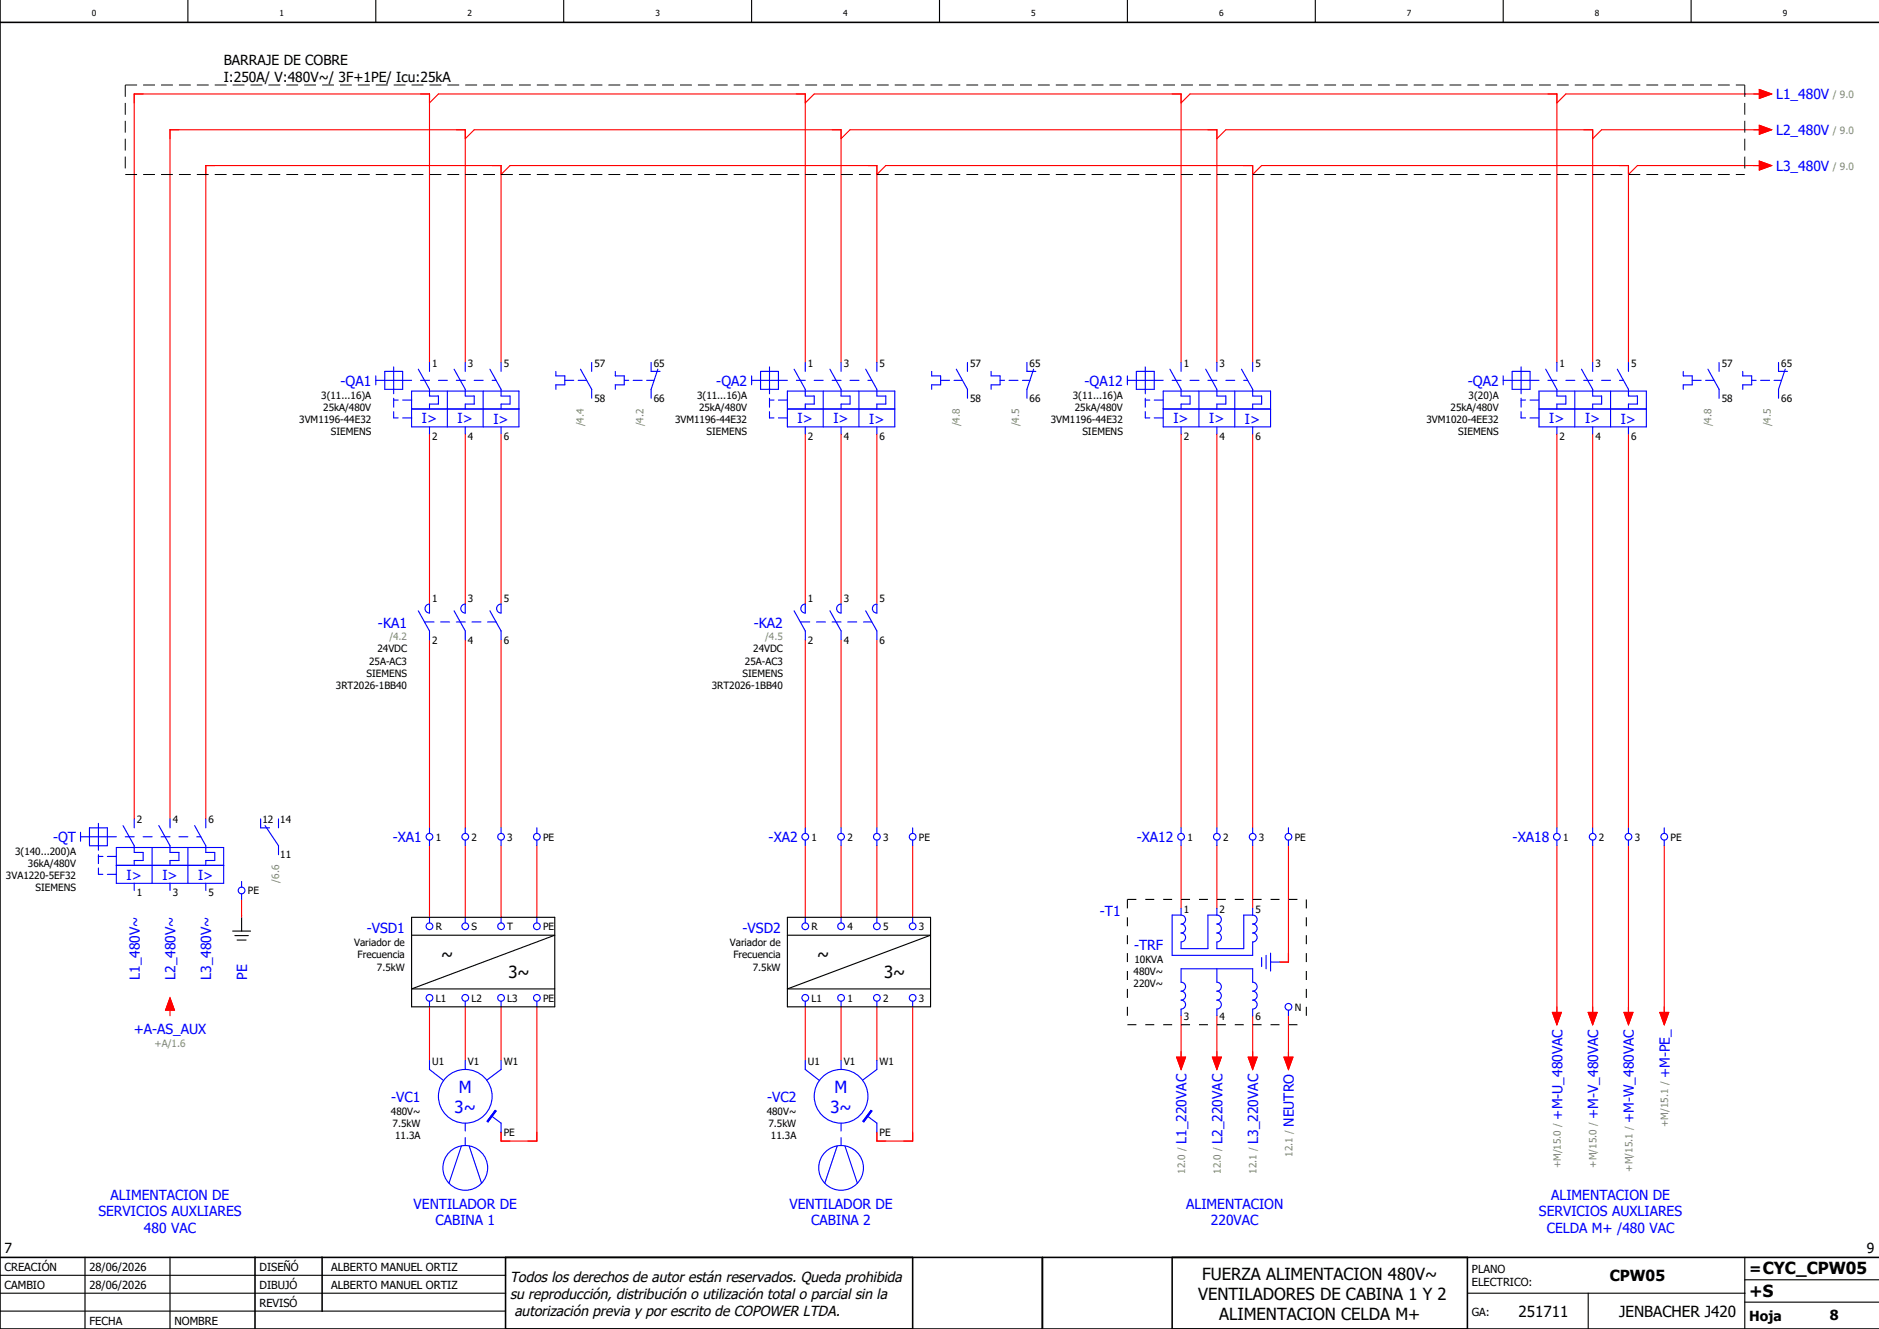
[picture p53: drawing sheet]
<svg xmlns="http://www.w3.org/2000/svg" width="420mm" height="297mm" viewBox="0 0 420 297" stroke-linecap="round" stroke-linejoin="round" font-family="sans-serif">
<defs><g id="words">
<g font-size="3.7">
<text x="98.6" y="214.5">~</text>
<text x="182.6" y="214.5">~</text>
<text x="113.6" y="218.5">3~</text>
<text x="197.6" y="218.5">3~</text>
<text x="268.7" y="286">FUERZA ALIMENTACION 480V~</text>
<text x="267.8" y="290.5">VENTILADORES DE CABINA 1 Y 2</text>
<text x="391" y="289.8">+S</text>
<text x="272.5" y="295">ALIMENTACION CELDA M+</text>
</g>
<g font-size="3.7" fill="#00f">
<text x="102.6" y="244.2">M</text>
<text x="186.6" y="244.2">M</text>
<text x="101.6" y="248.7">3~</text>
<text x="185.6" y="248.7">3~</text>
</g>
<g font-size="3.4">
<text x="359.8" y="286.4">CPW05</text>
<text x="391" y="284.6">=CYC_CPW05</text>
<text x="339.4" y="294.4">251711</text>
<text x="361.9" y="294.4">JENBACHER J420</text>
</g>
<g font-size="3.2">
<text x="114" y="286.5">Todos los derechos de autor están reservados. Queda prohibida</text>
<text x="114" y="290.2">su reproducción, distribución o utilización total o parcial sin la</text>
<text x="115" y="294">autorización previa y por escrito de COPOWER LTDA.</text>
</g>
<g font-size="3.1">
<text x="50" y="14.6">BARRAJE DE COBRE</text>
<text x="50" y="18.4">I:250A/ V:480V~/ 3F+1PE/ Icu:25kA</text>
<text x="1" y="280">7</text>
<text x="417.3" y="280">9</text>
<text x="391" y="295.2">Hoja</text>
<text x="409" y="295">8</text>
</g>
<g font-size="3.1" fill="#00f">
<text x="397" y="22.2">L1_480V</text>
<text x="397" y="30.2">L2_480V</text>
<text x="397" y="38.2">L3_480V</text>
<text x="76.1" y="86.2">-QA1</text>
<text x="160.1" y="86.2">-QA2</text>
<text x="242.4" y="86.2">-QA12</text>
<text x="328.1" y="86.2">-QA2</text>
<text x="94.3" y="94.6">I&gt;</text>
<text x="102.3" y="94.6">I&gt;</text>
<text x="110.3" y="94.6">I&gt;</text>
<text x="178.3" y="94.6">I&gt;</text>
<text x="186.3" y="94.6">I&gt;</text>
<text x="194.3" y="94.6">I&gt;</text>
<text x="262.3" y="94.6">I&gt;</text>
<text x="270.3" y="94.6">I&gt;</text>
<text x="278.3" y="94.6">I&gt;</text>
<text x="346.3" y="94.6">I&gt;</text>
<text x="354.3" y="94.6">I&gt;</text>
<text x="362.3" y="94.6">I&gt;</text>
<text x="84.5" y="140.2">-KA1</text>
<text x="168.5" y="140.2">-KA2</text>
<text x="11.9" y="188.2">-QT</text>
<text x="87.8" y="188.2">-XA1</text>
<text x="171.8" y="188.2">-XA2</text>
<text x="254.1" y="188.2">-XA12</text>
<text x="338.1" y="188.2">-XA18</text>
<text x="28.3" y="196.6">I&gt;</text>
<text x="36.3" y="196.6">I&gt;</text>
<text x="44.3" y="196.6">I&gt;</text>
<text x="82" y="208.6">-VSD1</text>
<text x="166" y="208.6">-VSD2</text>
<text x="245.9" y="204.6">-T1</text>
<text x="253.5" y="212.2">-TRF</text>
<text x="31.2" y="219" transform="rotate(-90 31.2 219)">L1_480V~</text>
<text x="39.2" y="219" transform="rotate(-90 39.2 219)">L2_480V~</text>
<text x="47.2" y="219" transform="rotate(-90 47.2 219)">L3_480V~</text>
<text x="55.2" y="219" transform="rotate(-90 55.2 219)">PE</text>
<text x="29.9" y="231.1">+A-AS_AUX</text>
<text x="373.2" y="240.9" transform="rotate(-90 373.2 240.9)">+M-PE_</text>
<text x="87.5" y="246.2">-VC1</text>
<text x="171.5" y="246.2">-VC2</text>
<text x="289.2" y="251.8" transform="rotate(-90 289.2 251.8)">NEUTRO</text>
<text x="349.2" y="250.2" transform="rotate(-90 349.2 250.2)">+M-U_480VAC</text>
<text x="357.2" y="250" transform="rotate(-90 357.2 250)">+M-V_480VAC</text>
<text x="365.2" y="250.9" transform="rotate(-90 365.2 250.9)">+M-W_480VAC</text>
<text x="265.2" y="255.6" transform="rotate(-90 265.2 255.6)">L1_220VAC</text>
<text x="273.2" y="255.6" transform="rotate(-90 273.2 255.6)">L2_220VAC</text>
<text x="281.2" y="255.6" transform="rotate(-90 281.2 255.6)">L3_220VAC</text>
<text x="24.7" y="268.1">ALIMENTACION DE</text>
<text x="346.7" y="268.1">ALIMENTACION DE</text>
<text x="22" y="271.9">SERVICIOS AUXLIARES</text>
<text x="32.2" y="275.6">480 VAC</text>
<text x="92.5" y="270.1">VENTILADOR DE</text>
<text x="97.3" y="273.9">CABINA 1</text>
<text x="176.5" y="270.1">VENTILADOR DE</text>
<text x="181.3" y="273.9">CABINA 2</text>
<text x="265.1" y="270.1">ALIMENTACION</text>
<text x="270.7" y="273.9">220VAC</text>
<text x="344" y="271.9">SERVICIOS AUXLIARES</text>
<text x="345.7" y="275.6">CELDA M+ /480 VAC</text>
</g>
<g font-size="2.5">
<text x="1" y="284">CREACIÓN</text>
<text x="20" y="284">28/06/2026</text>
<text x="58" y="284">DISEÑÓ</text>
<text x="74" y="284">ALBERTO MANUEL ORTIZ</text>
<text x="329" y="284.5">PLANO</text>
<text x="329" y="287.5">ELECTRICO:</text>
<text x="1" y="288">CAMBIO</text>
<text x="20" y="288">28/06/2026</text>
<text x="58" y="292">REVISÓ</text>
<text x="58" y="288">DIBUJÓ</text>
<text x="74" y="288">ALBERTO MANUEL ORTIZ</text>
<text x="329" y="294">GA:</text>
<text x="20" y="296">FECHA</text>
<text x="39" y="296">NOMBRE</text>
</g>
<g font-size="2.2" fill="#7ca552">
<text x="409.7" y="21.9">/ 9.0</text>
<text x="409.7" y="29.9">/ 9.0</text>
<text x="409.7" y="37.9">/ 9.0</text>
<text x="130.5" y="95.3" transform="rotate(-90 130.5 95.3)">/4.4</text>
<text x="143.8" y="95.3" transform="rotate(-90 143.8 95.3)">/4.2</text>
<text x="214.5" y="95.3" transform="rotate(-90 214.5 95.3)">/4.8</text>
<text x="227.8" y="95.3" transform="rotate(-90 227.8 95.3)">/4.5</text>
<text x="382.5" y="95.3" transform="rotate(-90 382.5 95.3)">/4.8</text>
<text x="395.8" y="95.3" transform="rotate(-90 395.8 95.3)">/4.5</text>
<text x="87" y="143.1">/4.2</text>
<text x="171" y="143.1">/4.5</text>
<text x="62.4" y="197.3" transform="rotate(-90 62.4 197.3)">/6.6</text>
<text x="34.5" y="234">+A/1.6</text>
<text x="372.9" y="251.8" transform="rotate(-90 372.9 251.8)">+M/15.1 /</text>
<text x="264.9" y="262.3" transform="rotate(-90 264.9 262.3)">12.0 /</text>
<text x="272.9" y="262.3" transform="rotate(-90 272.9 262.3)">12.0 /</text>
<text x="280.9" y="262.3" transform="rotate(-90 280.9 262.3)">12.1 /</text>
<text x="288.9" y="258.5" transform="rotate(-90 288.9 258.5)">12.1 /</text>
<text x="348.9" y="261.1" transform="rotate(-90 348.9 261.1)">+M/15.0 /</text>
<text x="356.9" y="260.9" transform="rotate(-90 356.9 260.9)">+M/15.0 /</text>
<text x="364.9" y="261.9" transform="rotate(-90 364.9 261.9)">+M/15.1 /</text>
</g>
<g font-size="2.2">
<text x="96.6" y="81.9">1</text>
<text x="104.6" y="81.9">3</text>
<text x="112.6" y="81.9">5</text>
<text x="132.9" y="81.9">57</text>
<text x="146.1" y="81.9">65</text>
<text x="180.6" y="81.9">1</text>
<text x="188.6" y="81.9">3</text>
<text x="196.6" y="81.9">5</text>
<text x="216.9" y="81.9">57</text>
<text x="230.1" y="81.9">65</text>
<text x="264.6" y="81.9">1</text>
<text x="272.6" y="81.9">3</text>
<text x="280.6" y="81.9">5</text>
<text x="348.6" y="81.9">1</text>
<text x="356.6" y="81.9">3</text>
<text x="364.6" y="81.9">5</text>
<text x="384.8" y="81.9">57</text>
<text x="398.1" y="81.9">65</text>
<text x="71.8" y="89.1">3(11...16)A</text>
<text x="132.9" y="89.8">58</text>
<text x="146.1" y="89.8">66</text>
<text x="155.8" y="89.1">3(11...16)A</text>
<text x="216.9" y="89.8">58</text>
<text x="230.1" y="89.8">66</text>
<text x="239.8" y="89.1">3(11...16)A</text>
<text x="328.3" y="89.1">3(20)A</text>
<text x="384.8" y="89.8">58</text>
<text x="398.1" y="89.8">66</text>
<text x="66.9" y="94.5">3VM1196-44E32</text>
<text x="72.2" y="91.8">25kA/480V</text>
<text x="150.9" y="94.5">3VM1196-44E32</text>
<text x="156.2" y="91.8">25kA/480V</text>
<text x="234.9" y="94.5">3VM1196-44E32</text>
<text x="240.2" y="91.8">25kA/480V</text>
<text x="318.9" y="94.5">3VM1020-4EE32</text>
<text x="324.2" y="91.8">25kA/480V</text>
<text x="73.9" y="97.2">SIEMENS</text>
<text x="96.6" y="98.2">2</text>
<text x="104.6" y="98.2">4</text>
<text x="112.6" y="98.2">6</text>
<text x="157.9" y="97.2">SIEMENS</text>
<text x="180.6" y="98.2">2</text>
<text x="188.6" y="98.2">4</text>
<text x="196.6" y="98.2">6</text>
<text x="241.9" y="97.2">SIEMENS</text>
<text x="264.6" y="98.2">2</text>
<text x="272.6" y="98.2">4</text>
<text x="280.6" y="98.2">6</text>
<text x="325.9" y="97.2">SIEMENS</text>
<text x="348.6" y="98.2">2</text>
<text x="356.6" y="98.2">4</text>
<text x="364.6" y="98.2">6</text>
<text x="96.6" y="134.5">1</text>
<text x="104.6" y="134.5">3</text>
<text x="112.6" y="134.5">5</text>
<text x="180.6" y="134.5">1</text>
<text x="188.6" y="134.5">3</text>
<text x="196.6" y="134.5">5</text>
<text x="96.6" y="143.8">2</text>
<text x="104.6" y="143.8">4</text>
<text x="112.6" y="143.8">6</text>
<text x="180.6" y="143.8">2</text>
<text x="188.6" y="143.8">4</text>
<text x="196.6" y="143.8">6</text>
<text x="82.5" y="148.5">25A-AC3</text>
<text x="84.4" y="145.8">24VDC</text>
<text x="166.5" y="148.5">25A-AC3</text>
<text x="168.4" y="145.8">24VDC</text>
<text x="75.1" y="153.9">3RT2026-1BB40</text>
<text x="82" y="151.2">SIEMENS</text>
<text x="159.1" y="153.9">3RT2026-1BB40</text>
<text x="166" y="151.2">SIEMENS</text>
<text x="30.6" y="183.9">2</text>
<text x="38.6" y="183.9">4</text>
<text x="46.6" y="183.9">6</text>
<text x="58.7" y="183.9">12</text>
<text x="62.7" y="183.9">14</text>
<text x="3.4" y="191.1">3(140...200)A</text>
<text x="62.7" y="191.8">11</text>
<text x="97.4" y="187.9">1</text>
<text x="105.4" y="187.9">2</text>
<text x="113.4" y="187.9">3</text>
<text x="121.4" y="187.9">PE</text>
<text x="181.4" y="187.9">1</text>
<text x="189.4" y="187.9">2</text>
<text x="197.4" y="187.9">3</text>
<text x="205.4" y="187.9">PE</text>
<text x="265.4" y="187.9">1</text>
<text x="273.4" y="187.9">2</text>
<text x="281.4" y="187.9">3</text>
<text x="289.4" y="187.9">PE</text>
<text x="349.4" y="187.9">1</text>
<text x="357.4" y="187.9">2</text>
<text x="365.4" y="187.9">3</text>
<text x="373.4" y="187.9">PE</text>
<text x="1.3" y="196.5">3VA1220-5EF32</text>
<text x="6.2" y="193.8">36kA/480V</text>
<text x="7.9" y="199.2">SIEMENS</text>
<text x="30.6" y="200.2">1</text>
<text x="38.6" y="200.2">3</text>
<text x="46.6" y="200.2">5</text>
<text x="55.4" y="199.9">PE</text>
<text x="264.6" y="203.9">1</text>
<text x="272.6" y="203.9">2</text>
<text x="280.6" y="203.9">5</text>
<text x="97.4" y="207.9">R</text>
<text x="105.4" y="207.9">S</text>
<text x="113.4" y="207.9">T</text>
<text x="121.4" y="207.9">PE</text>
<text x="181.4" y="207.9">R</text>
<text x="189.4" y="207.9">4</text>
<text x="197.4" y="207.9">5</text>
<text x="205.4" y="207.9">3</text>
<text x="79.1" y="211.5">Variador de</text>
<text x="79.9" y="214.2">Frecuencia</text>
<text x="163.1" y="211.5">Variador de</text>
<text x="163.9" y="214.2">Frecuencia</text>
<text x="253.6" y="215.1">10KVA</text>
<text x="84.3" y="216.9">7.5kW</text>
<text x="168.3" y="216.9">7.5kW</text>
<text x="253.4" y="217.8">480V~</text>
<text x="253.4" y="220.5">220V~</text>
<text x="97.4" y="223.9">L1</text>
<text x="105.4" y="223.9">L2</text>
<text x="113.4" y="223.9">L3</text>
<text x="121.4" y="223.9">PE</text>
<text x="181.4" y="223.9">L1</text>
<text x="189.4" y="223.9">1</text>
<text x="197.4" y="223.9">2</text>
<text x="205.4" y="223.9">3</text>
<text x="264.6" y="227.8">3</text>
<text x="272.6" y="227.8">4</text>
<text x="280.6" y="227.8">6</text>
<text x="289.4" y="225.9">N</text>
<text x="96.6" y="237.9">U1</text>
<text x="104.6" y="237.9">V1</text>
<text x="112.6" y="237.9">W1</text>
<text x="180.6" y="237.9">U1</text>
<text x="188.6" y="237.9">V1</text>
<text x="196.6" y="237.9">W1</text>
<text x="87.4" y="249.1">480V~</text>
<text x="87.8" y="251.8">7.5kW</text>
<text x="171.4" y="249.1">480V~</text>
<text x="171.8" y="251.8">7.5kW</text>
<text x="88.3" y="254.5">11.3A</text>
<text x="112.6" y="253.8">PE</text>
<text x="172.3" y="254.5">11.3A</text>
<text x="196.6" y="253.8">PE</text>
</g>
<g font-size="1.9">
<text x="20.5" y="3.6">0</text>
<text x="62.5" y="3.6">1</text>
<text x="104.5" y="3.6">2</text>
<text x="146.5" y="3.6">3</text>
<text x="188.5" y="3.6">4</text>
<text x="230.5" y="3.6">5</text>
<text x="272.5" y="3.6">6</text>
<text x="314.5" y="3.6">7</text>
<text x="356.5" y="3.6">8</text>
<text x="398.5" y="3.6">9</text>
</g>
</g></defs>
<g fill="none" stroke="#000" stroke-width=".25">
<path d="M42 0v5M84 0v5M126 0v5M168 0v5M210 0v5M252 0v5M294 0v5M336 0v5M378 0v5M52 208.1h4M52.5 209.1h3M53 210.1h2"/>
<path d="M54 205.1v3M92 209h32l-32 12h32M92 205h32v20h-32zM176 209h32l-32 12h32M176 205h32v20h-32zM0 285h113M0 293h113M0 289h113M19 281v16M38 281v16M328 289h62M355 289v8"/>
<path d="M390 291h30M390 281v16M390 286h30"/>
</g>
<path d="M0 5h420M0 0v297h420M0 281h420M57 281v16M72 281v12M113 281v16M204 281v16M233 281v16M262 281v16M328 281v16" fill="none" stroke="#000" stroke-width=".35"/>
<g fill="none" stroke="#f00" stroke-width=".25">
<path d="M96 23l2-2h82v60M104 31l2-2h82v52M112 39l2-2h82v44M180 23l2-2h82v60M188 31l2-2h82v52M196 39l2-2h82v44M264 23l2-2h82v60M272 31l2-2h82v52M280 39l2-2h82v44M393.2 20l2.8 1-2.8 1zM393.2 28l2.8 1-2.8 1zM393.2 36l2.8 1-2.8 1z"/>
<path d="M394 21h-44l-2 2M394 29h-36l-2 2M394 37h-28l-2 2M96 81v-60h-66v162M96 97v38M104 81v-52h-66v154M104 97v38M112 81v-44h-66v146M112 97v38M180 97v38M188 97v38M196 97v38"/>
<path d="M264 97v88M272 97v88M280 97v88M348 97v88M356 97v88M364 97v88M96 143v42M104 143v42M112 143v42M180 143v42M188 143v42M196 143v42"/>
<path d="M96 189v16M104 189v16M112 189v16M120 189v16M180 189v16M188 189v16M196 189v16M204 189v16M264 189v14M272 189v14M280 189v14M288 189v26h-2"/>
<path d="M348 189v38M356 189v38M364 189v38M372 189v38M54 201v4M38 225.7v1.3M38 223l1 2.7h-2zM96 225v12M104 225v12M112 225v12M120 225v30h-8v-2M180 225v12"/>
<path d="M188 225v12M196 225v12M204 225v30h-8v-2M263 236.2h2l-1 2.8zM264 227v10M271 236.2h2l-1 2.8zM272 227v10M279 236.2h2l-1 2.8zM280 227v10M287 236.2h2l-1 2.8zM288 227v10M347 226.3h2l-1 2.7z"/>
<path d="M355 226.3h2l-1 2.7zM363 226.3h2l-1 2.7zM371 226.3h2l-1 2.7z"/>
</g>
<path d="M28 19h362M28 19v20M390 19v20M28 39h362" fill="none" stroke="#000" stroke-width=".22" stroke-dasharray="2.6 1.4" stroke-linecap="butt"/>
<g fill="none" stroke="#00f" stroke-width=".25">
<path d="M84 85h8M84 84v2M86 83h4v4h-4zM88 89.4h1M88 92v1.4h1M88 82v6M88 89v2M90 89.4h2M90 93.4h2M92 87.4h24v8h-24zM92 91.4h24M93.5 82.5l2.5 4.5v1.5h2v1.8h-2v1.1"/>
<path d="M94 85h2M96 81v2M96 95.4v1.6M98 85h2M100 87.4v8M101.5 82.5l2.5 4.5v1.5h2v1.8h-2v1.1M102 85h2M104 81v2M104 95.4v1.6M106 85h2M108 87.4v8M109.5 82.5l2.5 4.5v1.5h2v1.8h-2v1.1"/>
<path d="M110 85h.9M112 81v2M112 95.4v1.6M124.3 83v1h1.9v2h-1.9v1M126.2 85h2M129.3 85h1.8M129.8 82.5l2.5 4.5v2M132.3 81v2M137.5 83v1h2v2h-2v1M139.5 85h1M141.5 85h2M144.5 85h1.7"/>
<path d="M145.5 81v2h2M145.5 87v2M147 82.5l-1.5 4.5M168 85h8M168 84v2M170 83h4v4h-4zM172 89.4h1M172 92v1.4h1M172 82v6M172 89v2M174 89.4h2M174 93.4h2"/>
<path d="M176 87.4h24v8h-24zM176 91.4h24M177.5 82.5l2.5 4.5v1.5h2v1.8h-2v1.1M178 85h2M180 81v2M180 95.4v1.6M182 85h2M184 87.4v8M185.5 82.5l2.5 4.5v1.5h2v1.8h-2v1.1M186 85h2M188 81v2M188 95.4v1.6"/>
<path d="M190 85h2M192 87.4v8M193.5 82.5l2.5 4.5v1.5h2v1.8h-2v1.1M194 85h.9M196 81v2M196 95.4v1.6M208.3 83v1h1.9v2h-1.9v1M210.2 85h2.1M213.2 85h1.9M213.8 82.5l2.5 4.5v2M216.2 81v2M221.5 83v1h2v2h-2v1"/>
<path d="M223.5 85h1M225.5 85h2M228.5 85h1.7M229.5 81v2h2M231 82.5l-1.5 4.5v2M252 85h8M252 84v2M254 83h4v4h-4zM256 89.4h1M256 92v1.4h1M256 82v6M256 89v2"/>
<path d="M258 89.4h2M258 93.4h2M260 87.4h24v8h-24zM260 91.4h24M261.5 82.5l2.5 4.5v1.5h2v1.8h-2v1.1M262 85h2M264 81v2M264 95.4v1.6M266 85h2M268 87.4v8M269.5 82.5l2.5 4.5v1.5h2v1.8h-2v1.1M270 85h2"/>
<path d="M272 81v2M272 95.4v1.6M274 85h2M276 87.4v8M277.5 82.5l2.5 4.5v1.5h2v1.8h-2v1.1M278 85h.9M280 81v2M280 95.4v1.6M336 85h8M336 84v2M338 83h4v4h-4zM340 89.4h1"/>
<path d="M340 92v1.4h1M340 82v6M340 89v2M342 89.4h2M342 93.4h2M344 87.4h24v8h-24zM344 91.4h24M345.5 82.5l2.5 4.5v1.5h2v1.8h-2v1.1M346 85h2M348 81v2M348 95.4v1.6M350 85h2"/>
<path d="M352 87.4v8M353.5 82.5l2.5 4.5v1.5h2v1.8h-2v1.1M354 85h2M356 81v2M356 95.4v1.6M358 85h2M360 87.4v8M361.5 82.5l2.5 4.5v1.5h2v1.8h-2v1.1M362 85h.9M364 81v2M364 95.4v1.6M376.3 83v1h1.9v2h-1.9v1"/>
<path d="M378.2 85h2M381.3 85h1.8M381.8 82.5l2.5 4.5v2M384.2 81v2M389.5 83v1h2v2h-2v1M391.5 85h1M393.5 85h2M396.5 85h1.7M397.5 81v2h2M399 82.5l-1.5 4.5v2M93.5 136.5l2.5 4.5v2M94.9 139h2.1"/>
<path d="M95.3 135.3l.7-.3v2a1 1 0 0 1-.9-.6 1 1 0 0 1 .2-1.1zM98.5 139h2M101.5 136.5l2.5 4.5v2M102 139h2M103.3 135.3l.7-.3v2a1 1 0 0 1-.9-.6 1 1 0 0 1 .2-1.1zM105.5 139h2M109 139h1.9M109.5 136.5l2.5 4.5v2M111.3 135.3l.7-.3v2a1 1 0 0 1-.9-.6 1 1 0 0 1 .2-1.1zM177.5 136.5l2.5 4.5v2M178.9 139h2.1M179.3 135.3l.7-.3v2a1 1 0 0 1-.9-.6 1 1 0 0 1 .2-1.1z"/>
<path d="M182.5 139h2M185.5 136.5l2.5 4.5v2M186 139h2M187.3 135.3l.7-.3v2a1 1 0 0 1-.9-.6 1 1 0 0 1 .2-1.1zM189.5 139h2M193 139h1.9M193.5 136.5l2.5 4.5M195.3 135.3l.7-.3v2a1 1 0 0 1-.9-.6 1 1 0 0 1 .2-1.1zM196 141v2M18 187h8M18 186v2M20 185h4v4h-4z"/>
<path d="M22 191.4h1M22 194v1.4h1M22 184v6M22 191v2M24 191.4h2M24 195.4h2M26 189.4h24v8h-24zM26 193.4h24M27.5 184.5l2.5 4.5v1.5h2v1.8h-2v1.1M28 187h2M30 183v2M30 197.4v1.6"/>
<path d="M32 187h2M34 189.4v8M35.5 184.5l2.5 4.5v1.5h2v1.8h-2v1.1M36 187h2M38 183v2M38 197.4v1.6M40 187h2M42 189.4v8M43.5 184.5l2.5 4.5v1.5h2v1.8h-2v1.1M44 187h.9M46 183v2M46 197.4v1.6"/>
<path d="M54 197v1.3M54 199.8v1.2M58.2 183v2h2M59.3 184.5l3 4.5v2M62.3 183v2M96 185v1.3M96 187.8v1.2M104 185v1.3M104 187.8v1.2M112 185v1.3M112 187.8v1.2M120 185v1.3"/>
<path d="M120 187.8v1.2M180 185v1.3M180 187.8v1.2M188 185v1.3M188 187.8v1.2M196 185v1.3M196 187.8v1.2M204 185v1.3M204 187.8v1.2M264 185v1.3M264 187.8v1.2M272 185v1.3"/>
<path d="M272 187.8v1.2M280 185v1.3M280 187.8v1.2M288 185v1.3M288 187.8v1.2M348 185v1.3M348 187.8v1.2M356 185v1.3M356 187.8v1.2M364 185v1.3M364 187.8v1.2M372 185v1.3"/>
<path d="M372 187.8v1.2M96 205v1.3M104 205v1.3M112 205v1.3M120 205v1.3M180 205v1.3M188 205v1.3M196 205v1.3M204 205v1.3M264 204.5a1 1 0 0 1 1 1 1 1 0 0 1-1 1 1 1 0 0 1 1 1 1 1 0 0 1-1 1 1 1 0 0 1 1 1 1 1 0 0 1-1 1v1.5h6v-7.5h2M264 204.5h-2v9h18v-3a1 1 0 0 0 1-1 1 1 0 0 0-1-1 1 1 0 0 0 1-1 1 1 0 0 0-1-1 1 1 0 0 0 1-1 1 1 0 0 0-1-1M264 203v1.5"/>
<path d="M272 204.5a1 1 0 0 1 1 1 1 1 0 0 1-1 1 1 1 0 0 1 1 1 1 1 0 0 1-1 1 1 1 0 0 1 1 1 1 1 0 0 1-1 1v1.5h6v-7.5h2M272 216.5v3a1 1 0 0 1 1 1 1 1 0 0 1-1 1 1 1 0 0 1 1 1 1 1 0 0 1-1 1 1 1 0 0 1 1 1 1 1 0 0 1-1 1v1.5M272 203v1.5M280 203v1.5M282 214v2M283 213.5v3M284 213v4M284 215h2M96 223.8v1.2M96 237v2l3.2 2.5M104 223.8v1.2M104 237v2"/>
<path d="M112 223.8v1.2M112 237v2l-3.2 2.4M120 223.8v1.2M180 223.8v1.2M180 237v2l3.2 2.5M188 223.8v1.2M188 237v2M196 223.8v1.2M196 237v2l-3.2 2.4M204 223.8v1.2M264 227v-1.5a1 1 0 0 0 1-1 1 1 0 0 0-1-1 1 1 0 0 0 1-1 1 1 0 0 0-1-1 1 1 0 0 0 1-1 1 1 0 0 0-1-1v-3h16v3a1 1 0 0 1 1 1 1 1 0 0 1-1 1 1 1 0 0 1 1 1 1 1 0 0 1-1 1 1 1 0 0 1 1 1 1 1 0 0 1-1 1v1.5M288 225.7v1.3"/>
<path d="M103.1 256.1l-2.7 8.3M104 251v1.8M104 254.2v1.8M104.9 256.1l2.7 8.3M109.8 249.4l2.2 1.6v2M110.7 248.1l.2 .2-1.8 2.4-.2-.1zM187.1 256.1l-2.7 8.3M188 251v1.8M188 254.2v1.8M188.9 256.1l2.7 8.3M193.8 249.4l2.2 1.6v2M194.7 248.1l.2 .2-1.8 2.4-.2-.1z"/>
<circle cx="54" cy="199" r=".75"/>
<circle cx="96" cy="187" r=".75"/>
<circle cx="104" cy="187" r=".75"/>
<circle cx="112" cy="187" r=".75"/>
<circle cx="120" cy="187" r=".75"/>
<circle cx="180" cy="187" r=".75"/>
<circle cx="188" cy="187" r=".75"/>
<circle cx="196" cy="187" r=".75"/>
<circle cx="204" cy="187" r=".75"/>
<circle cx="264" cy="187" r=".75"/>
<circle cx="272" cy="187" r=".75"/>
<circle cx="280" cy="187" r=".75"/>
<circle cx="288" cy="187" r=".75"/>
<circle cx="348" cy="187" r=".75"/>
<circle cx="356" cy="187" r=".75"/>
<circle cx="364" cy="187" r=".75"/>
<circle cx="372" cy="187" r=".75"/>
<circle cx="96" cy="207" r=".75"/>
<circle cx="104" cy="207" r=".75"/>
<circle cx="112" cy="207" r=".75"/>
<circle cx="120" cy="207" r=".75"/>
<circle cx="180" cy="207" r=".75"/>
<circle cx="188" cy="207" r=".75"/>
<circle cx="196" cy="207" r=".75"/>
<circle cx="204" cy="207" r=".75"/>
<circle cx="96" cy="223" r=".75"/>
<circle cx="104" cy="223" r=".75"/>
<circle cx="112" cy="223" r=".75"/>
<circle cx="120" cy="223" r=".75"/>
<circle cx="180" cy="223" r=".75"/>
<circle cx="188" cy="223" r=".75"/>
<circle cx="196" cy="223" r=".75"/>
<circle cx="204" cy="223" r=".75"/>
<circle cx="288" cy="225" r=".75"/>
<circle cx="104" cy="245" r="6"/>
<circle cx="188" cy="245" r="6"/>
<circle cx="104" cy="261" r="5"/>
<circle cx="188" cy="261" r="5"/>
</g>
<path d="M252 201h40M252 201v28M292 201v28M252 229h40" fill="none" stroke="#000" stroke-width=".25" stroke-dasharray="2 2" stroke-linecap="butt"/>
<g fill="#00f" stroke="#00f" stroke-width=".22">
<path d="M110.7 248.1l.2 .2-1.8 2.4-.2-.1z"/>
<path d="M194.7 248.1l.2 .2-1.8 2.4-.2-.1z"/>
</g>
<g fill="#f00" stroke="#f00" stroke-width=".22">
<path d="M393.2 20l2.8 1-2.8 1z"/>
<path d="M393.2 28l2.8 1-2.8 1z"/>
<path d="M393.2 36l2.8 1-2.8 1z"/>
<path d="M38 223l1 2.7h-2z"/>
<path d="M263 236.2h2l-1 2.8z"/>
<path d="M271 236.2h2l-1 2.8z"/>
<path d="M279 236.2h2l-1 2.8z"/>
<path d="M287 236.2h2l-1 2.8z"/>
<path d="M347 226.3h2l-1 2.7z"/>
<path d="M355 226.3h2l-1 2.7z"/>
<path d="M363 226.3h2l-1 2.7z"/>
<path d="M371 226.3h2l-1 2.7z"/>
</g>
<use href="#words"/>
</svg>
